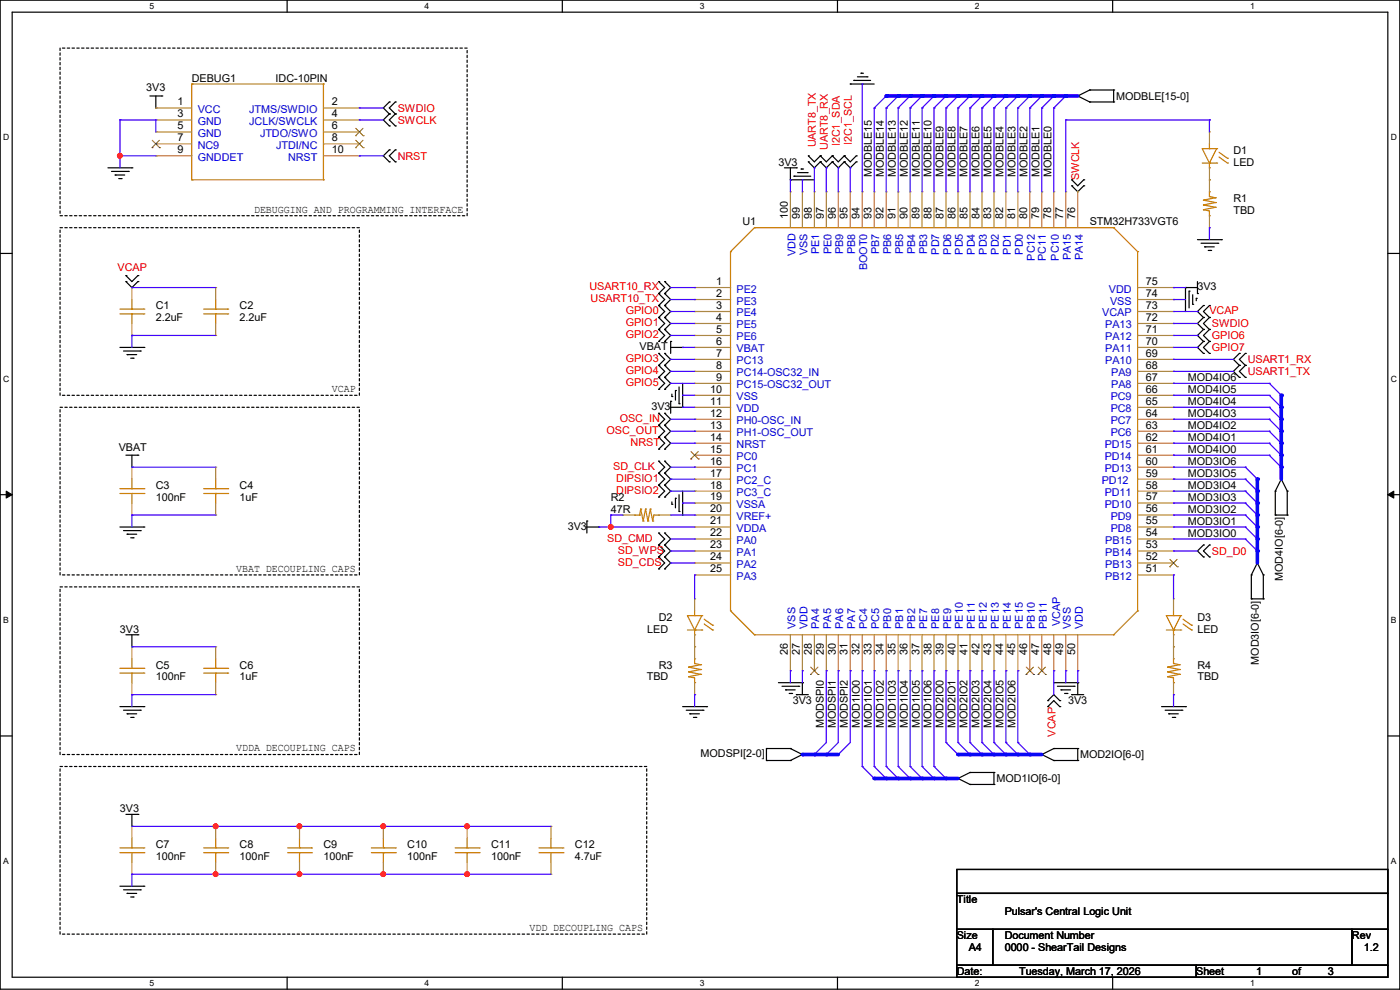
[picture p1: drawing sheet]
<svg xmlns="http://www.w3.org/2000/svg" width="297mm" height="210mm" viewBox="0 0 297 210" stroke-linecap="round" stroke-linejoin="round" font-family="sans-serif">
<defs><g id="words">
<g font-size="2.3">
<text x="40.7" y="17.4">DEBUG1</text>
<text x="58.5" y="17.4">IDC-10PIN</text>
<text x="31" y="19.4">3V3</text>
<text x="37.6" y="22.4">1</text>
<text x="70.4" y="22.4">2</text>
<text x="236.8" y="21.2">MODBLE[15-0]</text>
<text x="37.6" y="24.9">3</text>
<text x="37.6" y="27.4">5</text>
<text x="37.6" y="30">7</text>
<text x="70.4" y="24.9">4</text>
<text x="70.4" y="27.4">6</text>
<text x="70.4" y="30">8</text>
<text x="37.6" y="32.5">9</text>
<text x="70.4" y="32.5">10</text>
<text x="165.1" y="35.1">3V3</text>
<text x="261.7" y="32.6">D1</text>
<text x="261.7" y="35.1">LED</text>
<text x="185" y="37.6" transform="rotate(-90 185 37.6)">MODBLE15</text>
<text x="187.5" y="37.6" transform="rotate(-90 187.5 37.6)">MODBLE14</text>
<text x="190" y="37.6" transform="rotate(-90 190 37.6)">MODBLE13</text>
<text x="192.6" y="37.6" transform="rotate(-90 192.6 37.6)">MODBLE12</text>
<text x="195.1" y="37.6" transform="rotate(-90 195.1 37.6)">MODBLE11</text>
<text x="197.7" y="37.6" transform="rotate(-90 197.7 37.6)">MODBLE10</text>
<text x="200.2" y="37.6" transform="rotate(-90 200.2 37.6)">MODBLE9</text>
<text x="202.7" y="37.6" transform="rotate(-90 202.7 37.6)">MODBLE8</text>
<text x="205.3" y="37.6" transform="rotate(-90 205.3 37.6)">MODBLE7</text>
<text x="207.8" y="37.6" transform="rotate(-90 207.8 37.6)">MODBLE6</text>
<text x="210.4" y="37.6" transform="rotate(-90 210.4 37.6)">MODBLE5</text>
<text x="212.9" y="37.6" transform="rotate(-90 212.9 37.6)">MODBLE4</text>
<text x="215.4" y="37.6" transform="rotate(-90 215.4 37.6)">MODBLE3</text>
<text x="218" y="37.6" transform="rotate(-90 218 37.6)">MODBLE2</text>
<text x="220.5" y="37.6" transform="rotate(-90 220.5 37.6)">MODBLE1</text>
<text x="223.1" y="37.6" transform="rotate(-90 223.1 37.6)">MODBLE0</text>
<text x="53.9" y="45.1">DEBUGGING AND PROGRAMMING INTERFACE</text>
<text x="157.5" y="47.8">U1</text>
<text x="167.1" y="46.5" transform="rotate(-90 167.1 46.5)">100</text>
<text x="169.7" y="46.5" transform="rotate(-90 169.7 46.5)">99</text>
<text x="172.2" y="46.5" transform="rotate(-90 172.2 46.5)">98</text>
<text x="174.8" y="46.5" transform="rotate(-90 174.8 46.5)">97</text>
<text x="177.3" y="46.5" transform="rotate(-90 177.3 46.5)">96</text>
<text x="179.8" y="46.5" transform="rotate(-90 179.8 46.5)">95</text>
<text x="182.4" y="46.5" transform="rotate(-90 182.4 46.5)">94</text>
<text x="184.9" y="46.5" transform="rotate(-90 184.9 46.5)">93</text>
<text x="187.5" y="46.5" transform="rotate(-90 187.5 46.5)">92</text>
<text x="190" y="46.5" transform="rotate(-90 190 46.5)">91</text>
<text x="192.5" y="46.5" transform="rotate(-90 192.5 46.5)">90</text>
<text x="195.1" y="46.5" transform="rotate(-90 195.1 46.5)">89</text>
<text x="197.6" y="46.5" transform="rotate(-90 197.6 46.5)">88</text>
<text x="200.2" y="46.5" transform="rotate(-90 200.2 46.5)">87</text>
<text x="202.7" y="46.5" transform="rotate(-90 202.7 46.5)">86</text>
<text x="205.2" y="46.5" transform="rotate(-90 205.2 46.5)">85</text>
<text x="207.8" y="46.5" transform="rotate(-90 207.8 46.5)">84</text>
<text x="210.3" y="46.5" transform="rotate(-90 210.3 46.5)">83</text>
<text x="212.9" y="46.5" transform="rotate(-90 212.9 46.5)">82</text>
<text x="215.4" y="46.5" transform="rotate(-90 215.4 46.5)">81</text>
<text x="217.9" y="46.5" transform="rotate(-90 217.9 46.5)">80</text>
<text x="220.5" y="46.5" transform="rotate(-90 220.5 46.5)">79</text>
<text x="223" y="46.5" transform="rotate(-90 223 46.5)">78</text>
<text x="225.5" y="46.5" transform="rotate(-90 225.5 46.5)">77</text>
<text x="228.1" y="46.5" transform="rotate(-90 228.1 46.5)">76</text>
<text x="231.2" y="47.8">STM32H733VGT6</text>
<text x="261.7" y="42.8">R1</text>
<text x="261.7" y="45.3">TBD</text>
<text x="33.1" y="65.6">C1</text>
<text x="50.8" y="65.6">C2</text>
<text x="151.9" y="60.5">1</text>
<text x="151.9" y="63">2</text>
<text x="151.9" y="65.5">3</text>
<text x="243.1" y="60.5">75</text>
<text x="243.1" y="63">74</text>
<text x="243.1" y="65.5">73</text>
<text x="254" y="61.6">3V3</text>
<text x="33.1" y="68.2">2.2uF</text>
<text x="50.8" y="68.2">2.2uF</text>
<text x="151.9" y="68.1">4</text>
<text x="151.9" y="70.6">5</text>
<text x="243.1" y="68.1">72</text>
<text x="243.1" y="70.6">71</text>
<text x="135.7" y="74.3">VBAT</text>
<text x="151.9" y="73.2">6</text>
<text x="151.9" y="75.7">7</text>
<text x="243.1" y="73.2">70</text>
<text x="243.1" y="75.7">69</text>
<text x="70.4" y="83.2">VCAP</text>
<text x="150.7" y="83.3">10</text>
<text x="151.9" y="78.2">8</text>
<text x="151.9" y="80.8">9</text>
<text x="243.1" y="78.2">68</text>
<text x="243.1" y="80.8">67</text>
<text x="243.1" y="83.3">66</text>
<text x="252" y="80.8">MOD4IO6</text>
<text x="252" y="83.4">MOD4IO5</text>
<text x="138.2" y="87">3V3</text>
<text x="150.7" y="85.9">11</text>
<text x="150.7" y="88.4">12</text>
<text x="243.1" y="85.9">65</text>
<text x="243.1" y="88.4">64</text>
<text x="252" y="85.9">MOD4IO4</text>
<text x="252" y="88.4">MOD4IO3</text>
<text x="25.2" y="95.6">VBAT</text>
<text x="150.7" y="90.9">13</text>
<text x="150.7" y="93.5">14</text>
<text x="243.1" y="90.9">63</text>
<text x="243.1" y="93.5">62</text>
<text x="252" y="91">MOD4IO2</text>
<text x="252" y="93.5">MOD4IO1</text>
<text x="150.7" y="96">15</text>
<text x="150.7" y="98.6">16</text>
<text x="150.7" y="101.1">17</text>
<text x="243.1" y="96">61</text>
<text x="243.1" y="98.6">60</text>
<text x="243.1" y="101.1">59</text>
<text x="252" y="96.1">MOD4IO0</text>
<text x="252" y="98.6">MOD3IO6</text>
<text x="252" y="101.1">MOD3IO5</text>
<text x="33.1" y="103.7">C3</text>
<text x="33.1" y="106.3">100nF</text>
<text x="50.8" y="103.7">C4</text>
<text x="50.8" y="106.3">1uF</text>
<text x="129.6" y="106.3">R2</text>
<text x="150.7" y="103.6">18</text>
<text x="150.7" y="106.2">19</text>
<text x="243.1" y="103.6">58</text>
<text x="243.1" y="106.2">57</text>
<text x="252" y="103.7">MOD3IO4</text>
<text x="252" y="106.2">MOD3IO3</text>
<text x="120.4" y="112.4">3V3</text>
<text x="129.6" y="108.8">47R</text>
<text x="150.7" y="108.7">20</text>
<text x="150.7" y="111.3">21</text>
<text x="150.7" y="113.8">22</text>
<text x="243.1" y="108.7">56</text>
<text x="243.1" y="111.3">55</text>
<text x="243.1" y="113.8">54</text>
<text x="252" y="108.8">MOD3IO2</text>
<text x="252" y="111.3">MOD3IO1</text>
<text x="252" y="113.8">MOD3IO0</text>
<text x="150.7" y="116.3">23</text>
<text x="150.7" y="118.9">24</text>
<text x="243.1" y="116.3">53</text>
<text x="243.1" y="118.9">52</text>
<text x="50.1" y="121.3">VBAT DECOUPLING CAPS</text>
<text x="150.7" y="121.4">25</text>
<text x="243.1" y="121.4">51</text>
<text x="272.2" y="123.2" transform="rotate(-90 272.2 123.2)">MOD4IO[6-0]</text>
<text x="139.7" y="131.7">D2</text>
<text x="254" y="131.7">D3</text>
<text x="25.4" y="134.2">3V3</text>
<text x="137.3" y="134.2">LED</text>
<text x="254" y="134.2">LED</text>
<text x="33.1" y="141.8">C5</text>
<text x="50.8" y="141.8">C6</text>
<text x="139.7" y="141.8">R3</text>
<text x="167.1" y="139" transform="rotate(-90 167.1 139)">26</text>
<text x="169.7" y="139" transform="rotate(-90 169.7 139)">27</text>
<text x="172.2" y="139" transform="rotate(-90 172.2 139)">28</text>
<text x="174.8" y="139" transform="rotate(-90 174.8 139)">29</text>
<text x="177.3" y="139" transform="rotate(-90 177.3 139)">30</text>
<text x="179.8" y="139" transform="rotate(-90 179.8 139)">31</text>
<text x="182.4" y="139" transform="rotate(-90 182.4 139)">32</text>
<text x="184.9" y="139" transform="rotate(-90 184.9 139)">33</text>
<text x="187.5" y="139" transform="rotate(-90 187.5 139)">34</text>
<text x="190" y="139" transform="rotate(-90 190 139)">35</text>
<text x="192.5" y="139" transform="rotate(-90 192.5 139)">36</text>
<text x="195.1" y="139" transform="rotate(-90 195.1 139)">37</text>
<text x="197.6" y="139" transform="rotate(-90 197.6 139)">38</text>
<text x="200.2" y="139" transform="rotate(-90 200.2 139)">39</text>
<text x="202.7" y="139" transform="rotate(-90 202.7 139)">40</text>
<text x="205.2" y="139" transform="rotate(-90 205.2 139)">41</text>
<text x="207.8" y="139" transform="rotate(-90 207.8 139)">42</text>
<text x="210.3" y="139" transform="rotate(-90 210.3 139)">43</text>
<text x="212.9" y="139" transform="rotate(-90 212.9 139)">44</text>
<text x="215.4" y="139" transform="rotate(-90 215.4 139)">45</text>
<text x="217.9" y="139" transform="rotate(-90 217.9 139)">46</text>
<text x="220.5" y="139" transform="rotate(-90 220.5 139)">47</text>
<text x="223" y="139" transform="rotate(-90 223 139)">48</text>
<text x="225.5" y="139" transform="rotate(-90 225.5 139)">49</text>
<text x="228.1" y="139" transform="rotate(-90 228.1 139)">50</text>
<text x="254" y="141.8">R4</text>
<text x="267.1" y="141" transform="rotate(-90 267.1 141)">MOD3IO[6-0]</text>
<text x="33.1" y="144.4">100nF</text>
<text x="50.8" y="144.4">1uF</text>
<text x="137.2" y="144.4">TBD</text>
<text x="168.2" y="149.4">3V3</text>
<text x="226.6" y="149.4">3V3</text>
<text x="254" y="144.4">TBD</text>
<text x="174.8" y="154.5" transform="rotate(-90 174.8 154.5)">MODSPI0</text>
<text x="177.3" y="154.5" transform="rotate(-90 177.3 154.5)">MODSPI1</text>
<text x="179.9" y="154.5" transform="rotate(-90 179.9 154.5)">MODSPI2</text>
<text x="182.4" y="154.5" transform="rotate(-90 182.4 154.5)">MOD1IO0</text>
<text x="185" y="154.5" transform="rotate(-90 185 154.5)">MOD1IO1</text>
<text x="187.5" y="154.5" transform="rotate(-90 187.5 154.5)">MOD1IO2</text>
<text x="190" y="154.5" transform="rotate(-90 190 154.5)">MOD1IO3</text>
<text x="192.6" y="154.5" transform="rotate(-90 192.6 154.5)">MOD1IO4</text>
<text x="195.1" y="154.5" transform="rotate(-90 195.1 154.5)">MOD1IO5</text>
<text x="197.7" y="154.5" transform="rotate(-90 197.7 154.5)">MOD1IO6</text>
<text x="200.2" y="154.5" transform="rotate(-90 200.2 154.5)">MOD2IO0</text>
<text x="202.7" y="154.5" transform="rotate(-90 202.7 154.5)">MOD2IO1</text>
<text x="205.3" y="154.5" transform="rotate(-90 205.3 154.5)">MOD2IO2</text>
<text x="207.8" y="154.5" transform="rotate(-90 207.8 154.5)">MOD2IO3</text>
<text x="210.4" y="154.5" transform="rotate(-90 210.4 154.5)">MOD2IO4</text>
<text x="212.9" y="154.5" transform="rotate(-90 212.9 154.5)">MOD2IO5</text>
<text x="215.4" y="154.5" transform="rotate(-90 215.4 154.5)">MOD2IO6</text>
<text x="50.1" y="159.4">VDDA DECOUPLING CAPS</text>
<text x="148.6" y="160.6">MODSPI[2-0]</text>
<text x="229.2" y="160.9">MOD2IO[6-0]</text>
<text x="211.4" y="165.9">MOD1IO[6-0]</text>
<text x="25.4" y="172.3">3V3</text>
<text x="33.1" y="179.9">C7</text>
<text x="50.8" y="179.9">C8</text>
<text x="68.6" y="179.9">C9</text>
<text x="86.4" y="179.9">C10</text>
<text x="104.2" y="179.9">C11</text>
<text x="122" y="179.9">C12</text>
<text x="33.1" y="182.5">100nF</text>
<text x="50.8" y="182.5">100nF</text>
<text x="68.6" y="182.5">100nF</text>
<text x="86.4" y="182.5">100nF</text>
<text x="104.2" y="182.5">100nF</text>
<text x="122" y="182.5">4.7uF</text>
<text x="203" y="191.6">Title</text>
<text x="112.3" y="197.5">VDD DECOUPLING CAPS</text>
<text x="213.2" y="194.1">Pulsar's Central Logic Unit</text>
<text x="203" y="199.2">Size</text>
<text x="205.5" y="201.8">A4</text>
<text x="213.1" y="199.2">Document Number</text>
<text x="213.2" y="201.8">0000 - ShearTail Designs</text>
<text x="286.8" y="199.2">Rev</text>
<text x="289.4" y="201.8">1.2</text>
<text x="203" y="206.8">Date:</text>
<text x="216.2" y="206.8">Tuesday, March 17, 2026</text>
<text x="253.8" y="206.8">Sheet</text>
<text x="266.5" y="206.8">1</text>
<text x="274.1" y="206.8">of</text>
<text x="281.7" y="206.8">3</text>
</g>
<g font-size="2.3" fill="#00c">
<text x="42" y="24">VCC</text>
<text x="52.9" y="24">JTMS/SWDIO</text>
<text x="42" y="26.5">GND</text>
<text x="42" y="29">GND</text>
<text x="52.9" y="26.5">JCLK/SWCLK</text>
<text x="55.2" y="29">JTDO/SWO</text>
<text x="42" y="31.6">NC9</text>
<text x="42" y="34.1">GNDDET</text>
<text x="58.6" y="31.6">JTDI/NC</text>
<text x="61.1" y="34.1">NRST</text>
<text x="173.8" y="53.9" transform="rotate(-90 173.8 53.9)">PE1</text>
<text x="176.4" y="53.9" transform="rotate(-90 176.4 53.9)">PE0</text>
<text x="178.9" y="53.9" transform="rotate(-90 178.9 53.9)">PB9</text>
<text x="181.4" y="53.9" transform="rotate(-90 181.4 53.9)">PB8</text>
<text x="186.5" y="53.9" transform="rotate(-90 186.5 53.9)">PB7</text>
<text x="189.1" y="53.9" transform="rotate(-90 189.1 53.9)">PB6</text>
<text x="191.6" y="53.9" transform="rotate(-90 191.6 53.9)">PB5</text>
<text x="194.1" y="53.9" transform="rotate(-90 194.1 53.9)">PB4</text>
<text x="196.7" y="53.9" transform="rotate(-90 196.7 53.9)">PB3</text>
<text x="168.7" y="54.4" transform="rotate(-90 168.7 54.4)">VDD</text>
<text x="171.3" y="54.1" transform="rotate(-90 171.3 54.1)">VSS</text>
<text x="184" y="57.3" transform="rotate(-90 184 57.3)">BOOT0</text>
<text x="199.2" y="54" transform="rotate(-90 199.2 54)">PD7</text>
<text x="201.8" y="54" transform="rotate(-90 201.8 54)">PD6</text>
<text x="204.3" y="54" transform="rotate(-90 204.3 54)">PD5</text>
<text x="206.8" y="54" transform="rotate(-90 206.8 54)">PD4</text>
<text x="209.4" y="54" transform="rotate(-90 209.4 54)">PD3</text>
<text x="211.9" y="54" transform="rotate(-90 211.9 54)">PD2</text>
<text x="214.5" y="54" transform="rotate(-90 214.5 54)">PD1</text>
<text x="217" y="54" transform="rotate(-90 217 54)">PD0</text>
<text x="219.5" y="55.3" transform="rotate(-90 219.5 55.3)">PC12</text>
<text x="221.9" y="55.4" transform="rotate(-90 221.9 55.4)">PC11</text>
<text x="224.6" y="55.3" transform="rotate(-90 224.6 55.3)">PC10</text>
<text x="227.2" y="55.2" transform="rotate(-90 227.2 55.2)">PA15</text>
<text x="229.7" y="55.2" transform="rotate(-90 229.7 55.2)">PA14</text>
<text x="156.3" y="62.1">PE2</text>
<text x="156.3" y="64.6">PE3</text>
<text x="235.2" y="62.1">VDD</text>
<text x="235.5" y="64.6">VSS</text>
<text x="156.3" y="67.1">PE4</text>
<text x="156.3" y="69.7">PE5</text>
<text x="233.9" y="67.1">VCAP</text>
<text x="234.5" y="69.7">PA13</text>
<text x="156.3" y="72.2">PE6</text>
<text x="156.3" y="74.8">VBAT</text>
<text x="156.3" y="77.3">PC13</text>
<text x="234.5" y="72.2">PA12</text>
<text x="234.5" y="74.8">PA11</text>
<text x="234.5" y="77.3">PA10</text>
<text x="156.3" y="79.8">PC14-OSC32_IN</text>
<text x="156.3" y="82.4">PC15-OSC32_OUT</text>
<text x="235.8" y="79.8">PA9</text>
<text x="235.8" y="82.4">PA8</text>
<text x="156.3" y="84.9">VSS</text>
<text x="156.3" y="87.5">VDD</text>
<text x="235.6" y="84.9">PC9</text>
<text x="235.6" y="87.5">PC8</text>
<text x="156.3" y="90">PH0-OSC_IN</text>
<text x="156.3" y="92.5">PH1-OSC_OUT</text>
<text x="156.3" y="95.1">NRST</text>
<text x="234.4" y="95.1">PD15</text>
<text x="235.6" y="90">PC7</text>
<text x="235.6" y="92.5">PC6</text>
<text x="156.3" y="97.6">PC0</text>
<text x="156.3" y="100.2">PC1</text>
<text x="234.4" y="97.6">PD14</text>
<text x="234.4" y="100.2">PD13</text>
<text x="156.3" y="102.7">PC2_C</text>
<text x="156.3" y="105.2">PC3_C</text>
<text x="156.3" y="107.8">VSSA</text>
<text x="233.7" y="102.7">PD12</text>
<text x="234.4" y="105.2">PD11</text>
<text x="234.4" y="107.8">PD10</text>
<text x="156.3" y="110.3">VREF+</text>
<text x="156.3" y="112.9">VDDA</text>
<text x="235.6" y="110.3">PD9</text>
<text x="235.6" y="112.9">PD8</text>
<text x="156.3" y="115.4">PA0</text>
<text x="156.3" y="117.9">PA1</text>
<text x="234.5" y="115.4">PB15</text>
<text x="234.5" y="117.9">PB14</text>
<text x="156.3" y="120.5">PA2</text>
<text x="156.3" y="123">PA3</text>
<text x="234.5" y="120.5">PB13</text>
<text x="234.5" y="123">PB12</text>
<text x="168.7" y="133.4" transform="rotate(-90 168.7 133.4)">VSS</text>
<text x="171.3" y="133.4" transform="rotate(-90 171.3 133.4)">VDD</text>
<text x="173.8" y="133.4" transform="rotate(-90 173.8 133.4)">PA4</text>
<text x="176.4" y="133.4" transform="rotate(-90 176.4 133.4)">PA5</text>
<text x="178.9" y="133.4" transform="rotate(-90 178.9 133.4)">PA6</text>
<text x="181.4" y="133.4" transform="rotate(-90 181.4 133.4)">PA7</text>
<text x="184" y="133.4" transform="rotate(-90 184 133.4)">PC4</text>
<text x="186.5" y="133.4" transform="rotate(-90 186.5 133.4)">PC5</text>
<text x="189.1" y="133.4" transform="rotate(-90 189.1 133.4)">PB0</text>
<text x="191.6" y="133.4" transform="rotate(-90 191.6 133.4)">PB1</text>
<text x="194.1" y="133.4" transform="rotate(-90 194.1 133.4)">PB2</text>
<text x="196.7" y="133.4" transform="rotate(-90 196.7 133.4)">PE7</text>
<text x="199.2" y="133.4" transform="rotate(-90 199.2 133.4)">PE8</text>
<text x="201.8" y="133.4" transform="rotate(-90 201.8 133.4)">PE9</text>
<text x="204.3" y="133.4" transform="rotate(-90 204.3 133.4)">PE10</text>
<text x="206.8" y="133.4" transform="rotate(-90 206.8 133.4)">PE11</text>
<text x="209.4" y="133.4" transform="rotate(-90 209.4 133.4)">PE12</text>
<text x="211.9" y="133.4" transform="rotate(-90 211.9 133.4)">PE13</text>
<text x="214.5" y="133.4" transform="rotate(-90 214.5 133.4)">PE14</text>
<text x="217" y="133.4" transform="rotate(-90 217 133.4)">PE15</text>
<text x="219.5" y="133.4" transform="rotate(-90 219.5 133.4)">PB10</text>
<text x="222.1" y="133.4" transform="rotate(-90 222.1 133.4)">PB11</text>
<text x="224.9" y="132.9" transform="rotate(-90 224.9 132.9)">VCAP</text>
<text x="227.2" y="133.4" transform="rotate(-90 227.2 133.4)">VSS</text>
<text x="229.7" y="133.4" transform="rotate(-90 229.7 133.4)">VDD</text>
</g>
<g font-size="2.3" fill="#f00">
<text x="84.4" y="23.7">SWDIO</text>
<text x="84.4" y="26.2">SWCLK</text>
<text x="84.4" y="33.9">NRST</text>
<text x="173.1" y="31.3" transform="rotate(-90 173.1 31.3)">UART8_TX</text>
<text x="175.6" y="31.8" transform="rotate(-90 175.6 31.8)">UART8_RX</text>
<text x="178.2" y="31" transform="rotate(-90 178.2 31)">I2C1_SDA</text>
<text x="180.7" y="30.8" transform="rotate(-90 180.7 30.8)">I2C1_SCL</text>
<text x="229" y="38.1" transform="rotate(-90 229 38.1)">SWCLK</text>
<text x="24.9" y="57.5">VCAP</text>
<text x="125.1" y="61.6">USART10_RX</text>
<text x="125.3" y="64.1">USART10_TX</text>
<text x="132.8" y="66.6">GPIO0</text>
<text x="132.8" y="69.2">GPIO1</text>
<text x="132.8" y="71.7">GPIO2</text>
<text x="256.6" y="66.6">VCAP</text>
<text x="257.1" y="69.4">SWDIO</text>
<text x="257.1" y="72">GPIO6</text>
<text x="132.8" y="76.8">GPIO3</text>
<text x="257.1" y="74.5">GPIO7</text>
<text x="264.7" y="77">USART1_RX</text>
<text x="132.8" y="79.3">GPIO4</text>
<text x="132.8" y="81.9">GPIO5</text>
<text x="264.7" y="79.6">USART1_TX</text>
<text x="131.5" y="89.5">OSC_IN</text>
<text x="128.7" y="92">OSC_OUT</text>
<text x="133.8" y="94.6">NRST</text>
<text x="130.1" y="99.7">SD_CLK</text>
<text x="130.7" y="102.2">DIPSIO1</text>
<text x="130.7" y="104.7">DIPSIO2</text>
<text x="128.8" y="114.9">SD_CMD</text>
<text x="131.1" y="117.4">SD_WPS</text>
<text x="131.1" y="120">SD_CDS</text>
<text x="257.1" y="117.7">SD_D0</text>
<text x="223.9" y="156.3" transform="rotate(-90 223.9 156.3)">VCAP</text>
</g>
<g font-size="1.8">
<text x="31.7" y="1.9">5</text>
<text x="90.1" y="1.9">4</text>
<text x="148.5" y="1.9">3</text>
<text x="206.8" y="1.9">2</text>
<text x="265.2" y="1.9">1</text>
<text x=".7" y="29.8">D</text>
<text x="295.1" y="29.8">D</text>
<text x=".7" y="80.9">C</text>
<text x="295.1" y="80.9">C</text>
<text x=".7" y="132.1">B</text>
<text x="295.1" y="132.1">B</text>
<text x=".7" y="183.3">A</text>
<text x="295.1" y="183.3">A</text>
<text x="31.7" y="209.2">5</text>
<text x="90.1" y="209.2">4</text>
<text x="148.5" y="209.2">3</text>
<text x="206.8" y="209.2">2</text>
<text x="265.2" y="209.2">1</text>
</g>
</g></defs>
<path d="M0 0h297v209.8h-297zM2.6 2.6h291.8v204.7h-291.8z" fill="none" stroke="#000" stroke-width=".25"/>
<g fill="#fff">
<path d="M31.7 .3h1v2h-1z"/>
<path d="M31.7 207.6h1v1.9h-1z"/>
</g>
<path d="M60.9 0v2.6M60.9 207.3v2.5" fill="none" stroke="#000" stroke-width=".25"/>
<g fill="#fff">
<path d="M90.1 .3h1v2h-1z"/>
<path d="M90.1 207.6h1v1.9h-1z"/>
</g>
<path d="M119.3 0v2.6M119.3 207.3v2.5" fill="none" stroke="#000" stroke-width=".25"/>
<g fill="#fff">
<path d="M148.5 .3h.9v2h-.9z"/>
<path d="M148.5 207.6h.9v1.9h-.9z"/>
</g>
<path d="M177.7 0v2.6M177.7 207.3v2.5" fill="none" stroke="#000" stroke-width=".25"/>
<g fill="#fff">
<path d="M206.8 .3h1v2h-1z"/>
<path d="M206.8 207.6h1v1.9h-1z"/>
</g>
<path d="M236.1 0v2.6M236.1 207.3v2.5" fill="none" stroke="#000" stroke-width=".25"/>
<g fill="#fff">
<path d="M265.2 .3h1v2h-1z"/>
<path d="M265.2 207.6h1v1.9h-1z"/>
<path d="M.7 28.2h1.2v1.9h-1.2z"/>
<path d="M295.1 28.2h1.2v1.9h-1.2z"/>
<path d="M.7 79.3h1.2v2h-1.2z"/>
<path d="M295.1 79.3h1.2v2h-1.2z"/>
</g>
<path d="M0 53.8h2.6M294.4 53.8h2.6" fill="none" stroke="#000" stroke-width=".25"/>
<g fill="#fff">
<path d="M.7 130.5h1.2v2h-1.2z"/>
<path d="M295.1 130.5h1.1v2h-1.1z"/>
</g>
<path d="M0 104.9h2.6M294.4 104.9h2.6" fill="none" stroke="#000" stroke-width=".25"/>
<path d="M1.3 104.2l1.3 .7-1.3 .8zM294.4 104.9l1.3-.7v1.5z" fill="#000" stroke="#000" stroke-width=".21"/>
<g fill="#fff">
<path d="M.7 181.7h1.2v2h-1.2z"/>
<path d="M295.1 181.7h1.1v2h-1.1z"/>
</g>
<g fill="none" stroke="#000" stroke-width=".25">
<path d="M180.4 17.8h.1M180.4 17.8h5.1M181.1 17.1h.1M181.1 17.1h3.6M181.9 16.3h2M182.7 15.5h.1M182.7 15.5h.5M183.9 16.3h.1M231.2 19.1h.1M231.2 19.1l-2.6 1.3M231.2 19.1h5.1M236.3 19.1h.1"/>
<path d="M236.3 19.1v2.5M22.9 35.6h5.1M23.7 36.4h3.5M24.4 37.1h.1M24.4 37.1h2.1M25.2 37.9h.5M25.7 37.9h.1M27.2 36.4h.1M28 35.6h.1M31.8 20.4h2.5M33.1 22.9h.1M33.1 20.4v2.5"/>
<path d="M34.3 20.4h.1M82.6 21.6h.1M82.6 24.2h.1M82.6 26.7h.1M82.6 31.8h.1M82.6 34.3h.1M82.6 21.6l-1.3 1.3 1.3 1.3M82.6 24.2l-1.3 1.2 1.3 1.3M82.6 31.8l-1.3 1.3 1.3 1.2M83.9 24.2h.1M83.9 21.6h.1M83.9 26.7h.1"/>
<path d="M83.9 34.3h.1M83.9 31.8h.1M83.9 21.6l-1.3 1.3 1.3 1.3M83.9 24.2l-1.3 1.2 1.3 1.3M83.9 31.8l-1.3 1.3 1.3 1.2M166.4 35.6h2.6M167.7 38.1h.1M167.7 38.1h5.1M167.7 35.6v2.5M168.4 37.4h.1M168.4 37.4h3.6M169 35.6h.1"/>
<path d="M169.2 36.6h2M170 35.9h.1M170 35.9h.5M171.2 36.6h.1M171.5 34.3h.1M171.5 33.1h.1M171.5 34.3l1.3 1.3 1.2-1.3M171.5 33.1l1.3 1.2 1.2-1.2M174 34.3h.1M174 33.1h.1M174 34.3l1.3 1.3 1.3-1.3M174 33.1l1.3 1.2 1.3-1.2"/>
<path d="M176.6 34.3h.1M176.6 33.1h.1M176.6 34.3l1.2 1.3 1.3-1.3M176.6 33.1l1.2 1.2 1.3-1.2M179.1 34.3h.1M179.1 33.1h.1M179.1 34.3l1.3 1.3 1.3-1.3M179.1 33.1l1.3 1.2 1.3-1.2M181.7 34.3h.1M181.7 33.1h.1M227.4 39.4h.1M227.4 38.1h.1"/>
<path d="M227.4 39.4l1.2 1.3 1.3-1.3M227.4 38.1l1.2 1.3 1.3-1.3M228.6 20.4h.1M228.6 20.4l2.6 1.2M229.9 39.4h.1M229.9 38.1h.1M231.2 21.6h.1M231.2 21.6h5.1M236.3 21.6h.1M26.7 59.7h.1M26.7 58.5h.1M26.7 59.7l1.3 1.3 1.3-1.3"/>
<path d="M26.7 58.5l1.3 1.2 1.3-1.2M29.3 59.7h.1M29.3 58.5h.1M139.7 59.7h.1M139.7 59.7l1.3 1.3-1.3 1.3M141 59.7h.1M141 59.7l1.3 1.3-1.3 1.3M254 59.7v2.6M254 50.8h5.1M254.8 51.6h3.6M255.6 52.4h.1M255.6 52.4h2"/>
<path d="M256.3 53.1h.5M256.8 53.1h.1M258.4 51.6h.1M259.1 50.8h.1M25.4 73.7h5.1M26.2 74.5h3.6M27 75.2h.1M27 75.2h2M27.7 76h.5M28.2 76h.1M29.8 74.5h.1M30.5 73.7h.1"/>
<path d="M139.7 62.3h.1M139.7 64.8h.1M139.7 67.4h.1M139.7 69.9h.1M139.7 72.4h.1M139.7 75h.1M139.7 77.5h.1M139.7 62.3l1.3 1.2-1.3 1.3M139.7 64.8l1.3 1.3-1.3 1.3M139.7 67.4l1.3 1.2-1.3 1.3M139.7 69.9l1.3 1.3-1.3 1.2M139.7 75l1.3 1.2-1.3 1.3"/>
<path d="M139.7 77.5l1.3 1.3-1.3 1.3M141 64.8h.1M141 62.3h.1M141 67.4h.1M141 69.9h.1M141 72.4h.1M141 77.5h.1M141 75h.1M141 62.3l1.3 1.2-1.3 1.3M141 64.8l1.3 1.3-1.3 1.3M141 67.4l1.3 1.2-1.3 1.3M141 69.9l1.3 1.3-1.3 1.2"/>
<path d="M141 75l1.3 1.2-1.3 1.3M141 77.5l1.3 1.3-1.3 1.3M142.3 72.4h.1M142.3 73.7h2.5M142.3 72.4v2.6M144.8 73.7h.1M251.5 61h.1M251.5 61v5.1M251.5 61h2.5M252.3 61.8h.1M252.3 61.8v3.5M253 64.6h.1"/>
<path d="M253 62.5v2.1M253.8 63.3h.1M253.8 63.3v.5M254 62.3h.1M255.3 64.8h.1M255.3 67.4h.1M255.3 69.9h.1M255.3 72.4h.1M255.3 75h.1M255.3 64.8l-1.3 1.3 1.3 1.3M255.3 67.4l-1.3 1.2 1.3 1.3M255.3 69.9l-1.3 1.3 1.3 1.2"/>
<path d="M255.3 72.4l-1.3 1.3 1.3 1.3M256.6 67.4h.1M256.6 64.8h.1M256.6 69.9h.1M256.6 72.4h.1M256.6 75h.1M256.6 64.8l-1.3 1.3 1.3 1.3M256.6 67.4l-1.3 1.2 1.3 1.3M256.6 69.9l-1.3 1.3 1.3 1.2M256.6 72.4l-1.3 1.3 1.3 1.3M262.9 75h.1M262.9 77.5h.1"/>
<path d="M262.9 75l-1.2 1.2 1.2 1.3M262.9 77.5l-1.2 1.3 1.2 1.3M264.2 77.5h.1M264.2 75h.1M264.2 75l-1.3 1.2 1.3 1.3M264.2 77.5l-1.3 1.3 1.3 1.3M26.7 96.6h2.6M28 99.1h.1M28 96.6v2.5M29.3 96.6h.1M139.7 87.7h.1M139.7 90.2h.1"/>
<path d="M139.7 92.8h.1M139.7 95.3h.1M139.7 97.8h.1M139.7 80.1h.1M139.7 82.6h.1M139.7 87.7l1.3 1.2-1.3 1.3M139.7 90.2l1.3 1.3-1.3 1.3M139.7 92.8l1.3 1.2-1.3 1.3M139.7 97.8l1.3 1.3-1.3 1.3M139.7 80.1l1.3 1.2-1.3 1.3M141 90.2h.1M141 87.7h.1"/>
<path d="M141 92.8h.1M141 95.3h.1M141 97.8h.1M141 80.1h.1M141 82.6h.1M141 87.7l1.3 1.2-1.3 1.3M141 90.2l1.3 1.3-1.3 1.3M141 92.8l1.3 1.2-1.3 1.3M141 97.8l1.3 1.3-1.3 1.3M141 80.1l1.3 1.2-1.3 1.3M142.3 85.1h.1M142.3 86.4h2.5"/>
<path d="M142.3 85.1v2.6M142.5 84.1h.1M142.5 83.6v.5M143.3 82.8h.1M143.3 82.8v2.1M144.1 85.6h.1M144.1 82.1v3.5M144.8 86.4h.1M144.8 81.3v5.1M262.9 80.1h.1M264.2 80.1h.1M25.4 111.8h5.1"/>
<path d="M26.2 112.6h3.6M27 113.3h.1M27 113.3h2M27.7 114.1h.5M28.2 114.1h.1M29.8 112.6h.1M30.5 111.8h.1M124.5 110.5h.1M124.5 111.8h2.5M124.5 110.5v2.6M127 111.8h.1M139.7 113.1h.1"/>
<path d="M139.7 115.6h.1M139.7 100.4h.1M139.7 118.2h.1M139.7 102.9h.1M139.7 105.5h.1M139.7 113.1l1.3 1.2-1.3 1.3M139.7 115.6l1.3 1.3-1.3 1.3M139.7 118.2l1.3 1.2-1.3 1.3M139.7 100.4l1.3 1.2-1.3 1.3M139.7 102.9l1.3 1.3-1.3 1.3M141 115.6h.1M141 113.1h.1"/>
<path d="M141 100.4h.1M141 118.2h.1M141 102.9h.1M141 105.5h.1M141 113.1l1.3 1.2-1.3 1.3M141 115.6l1.3 1.3-1.3 1.3M141 118.2l1.3 1.2-1.3 1.3M141 100.4l1.3 1.2-1.3 1.3M141 102.9l1.3 1.3-1.3 1.3M142.5 107h.1M142.5 106.5v.5M143.3 105.7h.1"/>
<path d="M143.3 105.7v2M144.1 108.5h.1M144.1 104.9v3.6M144.8 109.3h.1M144.8 104.2v5.1M255.3 115.6h.1M255.3 118.2h.1M255.3 115.6l-1.3 1.3 1.3 1.3M256.6 118.2h.1M256.6 115.6h.1M256.6 115.6l-1.3 1.3 1.3 1.3M266.7 119.4h.1"/>
<path d="M266.7 119.4l1.3 2.6M266.7 119.4l-1.2 2.6M270.6 109.3h.1M270.6 104.2h.1M270.6 109.3h2.5M270.6 104.2v5.1M271.8 101.6h.1M271.8 101.6l1.3 2.6M271.8 101.6l-1.2 2.6M273.1 104.2h.1M273.1 109.3h.1M273.1 104.2v5.1"/>
<path d="M26.7 134.7h2.6M28 137.2h.1M28 134.7v2.5M29.3 134.7h.1M139.7 120.7h.1M141 120.7h.1M265.5 127h.1M265.5 122h.1M265.5 127h2.5M265.5 122v5M268 122h.1M268 127h.1"/>
<path d="M268 122v5M0 156.1h2.6M25.4 149.9h5.1M26.2 150.7h3.6M27 151.4h.1M27 151.4h2M27.7 152.2h.5M28.2 152.2h.1M29.8 150.7h.1M30.5 149.9h.1M144.8 149.9h5.1M145.6 150.7h3.5"/>
<path d="M146.3 151.4h.1M146.3 151.4h2.1M147.1 152.2h.5M147.6 152.2h.1M149.1 150.7h.1M149.9 149.9h.1M162.6 158.8h.1M162.6 158.8h5.1M162.6 158.8v2.5M165.1 144.8h5.1M165.9 145.6h3.6M166.7 146.3h.1"/>
<path d="M166.7 146.3h2M167.4 147.1h.5M167.7 158.8h.1M167.7 158.8l2.5 1.3M167.9 147.1h.1M169 147.4h.1M169 147.4h2.5M169.5 145.6h.1M170.2 144.8h.1M170.2 144.8v2.6M222.3 148.6h.1M222.3 149.9h.1"/>
<path d="M222.3 148.6l1.3-1.2 1.2 1.2M222.3 149.9l1.3-1.3 1.2 1.3M223.6 158.8h.1M223.6 158.8l-2.6 1.3M223.6 158.8h5M223.6 144.8h5M224.3 145.6h3.6M224.8 148.6h.1M224.8 149.9h.1M225.1 146.3h.1M225.1 146.3h2M225.8 147.1h.6"/>
<path d="M226.4 147.1h.1M227.4 147.4h.1M227.4 147.4h2.5M227.9 145.6h.1M228.6 158.8h.1M228.6 144.8h.1M228.6 144.8v2.6M228.6 158.8v2.5M246.4 149.9h5.1M247.2 150.7h3.5M247.9 151.4h.1M247.9 151.4h2.1"/>
<path d="M248.7 152.2h.5M249.2 152.2h.1M250.7 150.7h.1M251.5 149.9h.1M294.4 156.1h2.6M26.7 172.8h2.6M28 175.3h.1M28 172.8v2.5M29.3 172.8h.1M162.6 161.3h.1M162.6 161.3h5.1M167.7 161.3h.1"/>
<path d="M170.2 160.1h.1M170.2 160.1l-2.5 1.2M203.2 165.1h.1M203.2 165.1l2.6 1.3M205.8 163.9h.1M205.8 166.4h.1M205.8 163.9l-2.6 1.2M205.8 163.9h5.1M205.8 166.4h5.1M210.9 163.9h.1M210.9 166.4h.1M210.9 163.9v2.5"/>
<path d="M221 160.1h.1M221 160.1l2.6 1.2M223.6 161.3h.1M223.6 161.3h5M228.6 161.3h.1M25.4 188h5.1M26.2 188.8h3.6M27 189.5h.1M27 189.5h2M27.7 190.3h.5M28.2 190.3h.1M29.8 188.8h.1"/>
<path d="M30.5 188h.1M203 184.4h91.4v5.1h-91.4zM203 189.5h91.4v7.6h-91.4zM203 197.1h7.6v7.7h-7.6zM210.6 197.1h76.2v7.7h-76.2zM286.8 197.1h7.6v7.7h-7.6zM203 204.8h50.8v2.5h-50.8zM253.8 204.8h40.6v2.5h-40.6z"/>
</g>
<path d="M12.7 10.2h86.4v35.6h-86.4zM12.7 48.3h63.5v35.6h-63.5zM12.7 86.4h63.5v35.6h-63.5zM12.7 124.5h63.5v35.6h-63.5zM12.7 162.6h124.5v35.6h-124.5z" fill="none" stroke="#000" stroke-width=".25" stroke-dasharray=".5"/>
<g fill="none" stroke="#4200ff" stroke-width=".25">
<path d="M167.7 38.1h.1M167.7 38.1v2.6M170.2 38.1h.1M170.2 38.1v2.6M185.5 22.9h.1M188 22.9h.1M188 20.4l-2.5 2.5M190.5 22.9h.1M190.5 20.4l-2.5 2.5M193.1 22.9h.1M193.1 20.4l-2.6 2.5M195.6 22.9h.1"/>
<path d="M195.6 20.4l-2.5 2.5M198.2 22.9h.1M198.2 20.4l-2.6 2.5M200.7 22.9h.1M200.7 20.4l-2.5 2.5M203.2 22.9h.1M203.2 20.4l-2.5 2.5M205.8 22.9h.1M205.8 20.4l-2.6 2.5M208.3 22.9h.1M208.3 20.4l-2.5 2.5M210.9 22.9h.1"/>
<path d="M210.9 20.4l-2.6 2.5M213.4 22.9h.1M213.4 20.4l-2.5 2.5M215.9 22.9h.1M215.9 20.4l-2.5 2.5M218.5 22.9h.1M218.5 20.4l-2.6 2.5M221 22.9h.1M221 20.4l-2.5 2.5M223.6 22.9h.1M223.6 20.4l-2.6 2.5M226.1 20.4l-2.5 2.5"/>
<path d="M28 71.2h.1M28 61h.1M28 71.2v2.5M28 71.2h17.8M28 61h17.8M144.8 73.7h.1M144.8 73.7h2.6M249 63.5h.1M249 61h.1M249 61h2.5M249 66.1h5M249 63.5h2.5"/>
<path d="M254 66.1h.1M28 99.1h.1M28 99.1h17.8M144.8 83.9h.1M144.8 86.4h.1M144.8 83.9h2.6M144.8 86.4h2.6M264.2 99.1h.1M264.2 99.1l2.5 2.5M269.3 81.3h.1M269.3 83.9h.1M269.3 86.4h.1"/>
<path d="M269.3 88.9h.1M269.3 91.5h.1M269.3 94h.1M269.3 96.6h.1M269.3 81.3l2.5 2.6M269.3 83.9l2.5 2.5M269.3 86.4l2.5 2.5M269.3 88.9l2.5 2.6M269.3 91.5l2.5 2.5M269.3 94l2.5 2.6M269.3 96.6l2.5 2.5M28 109.3h.1"/>
<path d="M28 109.3v2.5M28 109.3h17.8M127 111.8h.1M127 111.8h20.4M129.6 111.8h.1M129.6 109.3h.1M129.6 109.3h2.5M129.6 109.3v2.5M142.3 109.3h5.1M144.8 106.7h.1M144.8 106.7h2.6M147.4 109.3h.1"/>
<path d="M264.2 101.6h.1M264.2 104.2h.1M264.2 106.7h.1M264.2 109.3h.1M264.2 111.8h.1M264.2 114.3h.1M264.2 101.6l2.5 2.6M264.2 104.2l2.5 2.5M264.2 106.7l2.5 2.6M264.2 109.3l2.5 2.5M264.2 111.8l2.5 2.5M264.2 114.3l2.5 2.6"/>
<path d="M28 137.2h.1M28 137.2h17.8M28 147.4h.1M28 147.4v2.5M28 147.4h17.8M167.7 142.3h.1M167.7 142.3v2.5M170.2 142.3h.1M170.2 142.3v2.5M175.3 157.5l-2.5 2.6M177.8 157.5l-2.5 2.6M180.4 157.5l-2.6 2.6"/>
<path d="M200.7 157.5h.1M200.7 157.5l2.5 2.6M203.2 157.5h.1M203.2 157.5l2.6 2.6M205.8 157.5h.1M205.8 157.5l2.5 2.6M208.3 157.5h.1M208.3 157.5l2.6 2.6M210.9 157.5h.1M210.9 157.5l2.5 2.6M213.4 157.5h.1M213.4 157.5l2.5 2.6"/>
<path d="M215.9 157.5h.1M215.9 157.5l2.6 2.6M223.6 142.3h.1M223.6 142.3v5.1M226.1 142.3h.1M226.1 142.3v2.5M228.6 142.3h.1M228.6 142.3v2.5M28 175.3h.1M28 175.3h88.9M45.8 175.3h.1M63.5 175.3h.1"/>
<path d="M81.3 175.3h.1M99.1 175.3h.1M172.8 160.1h.1M175.3 160.1h.1M177.8 160.1h.1M182.9 162.6h.1M182.9 162.6l2.6 2.5M185.5 162.6h.1M185.5 162.6l2.5 2.5M188 162.6h.1M188 162.6l2.5 2.5M190.5 162.6h.1"/>
<path d="M190.5 162.6l2.6 2.5M193.1 162.6h.1M193.1 162.6l2.5 2.5M195.6 162.6h.1M195.6 162.6l2.6 2.5M198.2 162.6h.1M198.2 162.6l2.5 2.5M28 185.5h.1M28 185.5h88.9M28 185.5v2.5M45.8 185.5h.1M63.5 185.5h.1"/>
<path d="M81.3 185.5h.1M99.1 185.5h.1"/>
</g>
<g fill="none" stroke="#cc8006" stroke-width=".25">
<path d="M40.7 17.8h.1M40.7 17.8v20.3M40.7 17.8h27.9M68.6 17.8h.1M68.6 17.8v20.3M40.7 38.1h.1M40.7 38.1h27.9M68.6 38.1h.1M255.1 34.6h3M256.6 34.6h.1M256.6 35.6h.1M256.6 31.5h.1"/>
<path d="M256.6 30.5v1M256.6 34.6v1M258.1 31.5h.1M258.1 34.6h.1M258.1 31.5h-3l1.5 3.1M258.1 31.5l-1.5 3.1M258.6 32.3l1.8 1.3M258.6 33.3l1.8 1.3M260.4 33.6h.1M260.4 34.6h.1M155 53.4h.1M155 53.4v76.2"/>
<path d="M160.1 48.3h.1M160.1 48.3h76.2M160.1 48.3l-5.1 5.1M236.3 48.3h.1M236.3 48.3l5 5.1M241.3 53.4h.1M241.3 53.4v76.2M255.3 44.5h.1M255.3 43.5h.1M255.3 42.5h.1M255.3 44.5l1.3 .2v1.1M255.3 43.5l2.6 .5"/>
<path d="M255.3 42.5l2.6 .5M256.6 45.8h.1M256.6 41.7h.1M256.6 40.7h.1M256.6 40.7v1M256.6 41.7l1.3 .3M257.9 44h.1M257.9 42h.1M257.9 43h.1M257.9 44l-2.6 .5M257.9 42l-2.6 .5M257.9 43l-2.6 .5"/>
<path d="M25.4 65.6h5.1M25.4 66.6h5.1M28 65.6h.1M28 66.6h.1M28 63.5v2.1M28 66.6v2M30.5 65.6h.1M30.5 66.6h.1M43.2 65.6h5.1M43.2 66.6h5.1M45.8 65.6h.1M45.8 66.6h.1"/>
<path d="M45.8 63.5v2.1M45.8 66.6v2M48.3 65.6h.1M48.3 66.6h.1M25.4 103.7h5.1M25.4 104.7h5.1M28 103.7h.1M28 104.7h.1M28 101.6v2.1M28 104.7v2M30.5 103.7h.1M30.5 104.7h.1"/>
<path d="M43.2 103.7h5.1M43.2 104.7h5.1M45.8 103.7h.1M45.8 104.7h.1M45.8 101.6v2.1M45.8 104.7v2M48.3 103.7h.1M48.3 104.7h.1M134.7 109.3h.1M134.7 109.3h1M135.7 109.3h.1M135.9 108h.1"/>
<path d="M135.9 108l.5 2.5M135.9 108l-.2 1.3M136.4 110.5h.1M136.9 108h.1M136.9 108l.6 2.5M136.9 108l-.5 2.5M137.5 110.5h.1M138 108h.1M138 108l.5 2.5M138 108l-.5 2.5M138.5 110.5h.1M139.7 109.3h.1"/>
<path d="M139.7 109.3h-1l-.2 1.2M28 139.7v2.1M45.8 139.7v2.1M145.8 133.6h3.1M147.4 139.7h.1M147.4 133.6h.1M147.4 134.7h.1M147.4 130.6h.1M147.4 129.6v1M147.4 133.6v1.1M147.4 139.7v1.1M148.9 130.6h.1"/>
<path d="M148.9 133.6h.1M148.9 130.6h-3.1l1.6 3M148.9 130.6l-1.5 3M149.4 131.4l1.8 1.2M149.4 132.4l1.8 1.2M151.2 132.6h.1M151.2 133.6h.1M155 129.6h.1M155 129.6l5.1 5.1M160.1 134.7h.1M160.1 134.7h76.2M236.3 134.7h.1"/>
<path d="M241.3 129.6h.1M241.3 129.6l-5 5.1M247.4 133.6h3.1M249 139.7h.1M249 133.6h.1M249 134.7h.1M249 130.6h.1M249 129.6v1M249 133.6v1.1M249 139.7v1.1M250.5 130.6h.1M250.5 133.6h.1"/>
<path d="M250.5 130.6h-3.1l1.6 3M250.5 130.6l-1.5 3M251 131.4l1.8 1.2M251 132.4l1.8 1.2M252.8 132.6h.1M252.8 133.6h.1M25.4 141.8h5.1M25.4 142.8h5.1M28 141.8h.1M28 142.8h.1M28 142.8v2M30.5 141.8h.1"/>
<path d="M30.5 142.8h.1M43.2 141.8h5.1M43.2 142.8h5.1M45.8 141.8h.1M45.8 142.8h.1M45.8 142.8v2M48.3 141.8h.1M48.3 142.8h.1M146.1 143.6h.1M146.1 142.5h.1M146.1 141.5h.1M146.1 143.6l1.3 .2v1"/>
<path d="M146.1 142.5l2.5 .5M146.1 141.5l2.5 .5M147.4 144.8h.1M147.4 140.8h.1M147.4 140.8l1.2 .2M148.6 143h.1M148.6 141h.1M148.6 142h.1M148.6 143l-2.5 .6M148.6 141l-2.5 .5M148.6 142l-2.5 .5M247.7 143.6h.1"/>
<path d="M247.7 142.5h.1M247.7 141.5h.1M247.7 143.6l1.3 .2v1M247.7 142.5l2.5 .5M247.7 141.5l2.5 .5M249 144.8h.1M249 140.8h.1M249 140.8l1.2 .2M250.2 143h.1M250.2 141h.1M250.2 142h.1M250.2 143l-2.5 .6"/>
<path d="M250.2 141l-2.5 .5M250.2 142l-2.5 .5M25.4 179.9h5.1M28 179.9h.1M28 177.8v2.1M30.5 179.9h.1M43.2 179.9h5.1M45.8 179.9h.1M45.8 177.8v2.1M48.3 179.9h.1M61 179.9h5.1M63.5 179.9h.1"/>
<path d="M63.5 177.8v2.1M66.1 179.9h.1M78.8 179.9h5.1M81.3 179.9h.1M81.3 177.8v2.1M83.9 179.9h.1M96.6 179.9h5M99.1 179.9h.1M99.1 177.8v2.1M101.6 179.9h.1M114.3 179.9h5.1M116.9 179.9h.1"/>
<path d="M116.9 177.8v2.1M119.4 179.9h.1M25.4 180.9h5.1M28 180.9h.1M28 180.9v2M30.5 180.9h.1M43.2 180.9h5.1M45.8 180.9h.1M45.8 180.9v2M48.3 180.9h.1M61 180.9h5.1M63.5 180.9h.1"/>
<path d="M63.5 180.9v2M66.1 180.9h.1M78.8 180.9h5.1M81.3 180.9h.1M81.3 180.9v2M83.9 180.9h.1M96.6 180.9h5M99.1 180.9h.1M99.1 180.9v2M101.6 180.9h.1M114.3 180.9h5.1M116.9 180.9h.1"/>
<path d="M116.9 180.9v2M119.4 180.9h.1"/>
</g>
<g fill="none" stroke="#a84" stroke-width=".25">
<path d="M33.1 22.9h.1M33.1 25.4h.1M33.1 28h.1M33.1 30.5h.1M33.1 33.1h.1M33.1 22.9h7.6M33.1 25.4h7.6M33.1 28h7.6M33.1 30.5h7.6M33.1 33.1h7.6M68.6 22.9h7.6M68.6 25.4h7.6"/>
<path d="M68.6 28h7.6M68.6 30.5h7.6M68.6 33.1h7.6M76.2 22.9h.1M76.2 25.4h.1M76.2 28h.1M76.2 30.5h.1M76.2 33.1h.1M256.6 38.1h.1M256.6 28h.1M256.6 28v2.5M256.6 35.6v5.1"/>
<path d="M167.7 40.7h.1M167.7 40.7v7.6M170.2 40.7h.1M170.2 40.7v7.6M172.8 40.7h.1M172.8 40.7v7.6M175.3 40.7h.1M175.3 40.7v7.6M177.8 40.7h.1M177.8 40.7v7.6M180.4 40.7h.1M180.4 40.7v7.6"/>
<path d="M182.9 40.7h.1M182.9 40.7v7.6M185.5 40.7h.1M185.5 40.7v7.6M188 40.7h.1M188 40.7v7.6M190.5 40.7h.1M190.5 40.7v7.6M193.1 40.7h.1M193.1 40.7v7.6M195.6 40.7h.1M195.6 40.7v7.6"/>
<path d="M198.2 40.7h.1M198.2 40.7v7.6M200.7 40.7h.1M200.7 40.7v7.6M203.2 40.7h.1M203.2 40.7v7.6M205.8 40.7h.1M205.8 40.7v7.6M208.3 40.7h.1M208.3 40.7v7.6M210.9 40.7h.1M210.9 40.7v7.6"/>
<path d="M213.4 40.7h.1M213.4 40.7v7.6M215.9 40.7h.1M215.9 40.7v7.6M218.5 40.7h.1M218.5 40.7v7.6M221 40.7h.1M221 40.7v7.6M223.6 40.7h.1M223.6 40.7v7.6M226.1 40.7h.1M226.1 40.7v7.6"/>
<path d="M228.6 40.7h.1M228.6 40.7v7.6M256.6 48.3h.1M256.6 45.8v2.5M28 71.2h.1M28 61h.1M28 61v2.5M28 68.6v2.6M45.8 71.2h.1M45.8 61h.1M45.8 61v2.5M45.8 68.6v2.6"/>
<path d="M147.4 61h.1M147.4 63.5h.1M147.4 66.1h.1M147.4 68.6h.1M147.4 71.2h.1M147.4 73.7h.1M147.4 76.2h.1M147.4 78.8h.1M147.4 61h7.6M147.4 63.5h7.6M147.4 66.1h7.6M147.4 68.6h7.6"/>
<path d="M147.4 71.2h7.6M147.4 73.7h7.6M147.4 76.2h7.6M147.4 78.8h7.6M241.3 61h7.7M241.3 63.5h7.7M241.3 66.1h7.7M241.3 68.6h7.7M241.3 71.2h7.7M241.3 73.7h7.7M241.3 76.2h7.7M241.3 78.8h7.7"/>
<path d="M249 61h.1M249 63.5h.1M249 66.1h.1M249 68.6h.1M249 71.2h.1M249 73.7h.1M249 76.2h.1M249 78.8h.1M28 99.1h.1M28 99.1v2.5M45.8 99.1h.1M45.8 99.1v2.5"/>
<path d="M147.4 81.3h.1M147.4 83.9h.1M147.4 86.4h.1M147.4 88.9h.1M147.4 91.5h.1M147.4 94h.1M147.4 96.6h.1M147.4 99.1h.1M147.4 81.3h7.6M147.4 83.9h7.6M147.4 86.4h7.6M147.4 88.9h7.6"/>
<path d="M147.4 91.5h7.6M147.4 94h7.6M147.4 96.6h7.6M147.4 99.1h7.6M241.3 81.3h7.7M241.3 83.9h7.7M241.3 86.4h7.7M241.3 88.9h7.7M241.3 91.5h7.7M241.3 94h7.7M241.3 96.6h7.7M241.3 99.1h7.7"/>
<path d="M249 81.3h.1M249 83.9h.1M249 86.4h.1M249 88.9h.1M249 91.5h.1M249 94h.1M249 96.6h.1M249 99.1h.1M28 109.3h.1M28 106.7v2.6M45.8 109.3h.1M45.8 106.7v2.6"/>
<path d="M132.1 109.3h.1M132.1 109.3h2.6M139.7 109.3h2.6M142.3 109.3h.1M147.4 101.6h.1M147.4 104.2h.1M147.4 106.7h.1M147.4 109.3h.1M147.4 111.8h.1M147.4 114.3h.1M147.4 116.9h.1M147.4 119.4h.1"/>
<path d="M147.4 101.6h7.6M147.4 104.2h7.6M147.4 106.7h7.6M147.4 109.3h7.6M147.4 111.8h7.6M147.4 114.3h7.6M147.4 116.9h7.6M147.4 119.4h7.6M241.3 101.6h7.7M241.3 104.2h7.7M241.3 106.7h7.7M241.3 109.3h7.7"/>
<path d="M241.3 111.8h7.7M241.3 114.3h7.7M241.3 116.9h7.7M241.3 119.4h7.7M249 101.6h.1M249 104.2h.1M249 106.7h.1M249 109.3h.1M249 111.8h.1M249 114.3h.1M249 116.9h.1M249 119.4h.1"/>
<path d="M28 137.2h.1M28 137.2v2.5M45.8 137.2h.1M45.8 137.2v2.5M147.4 122h.1M147.4 137.2h.1M147.4 127h.1M147.4 122h7.6M147.4 127v2.6M147.4 134.7v5M167.7 134.7v7.6M170.2 134.7v7.6"/>
<path d="M172.8 134.7v7.6M175.3 134.7v7.6M177.8 134.7v7.6M180.4 134.7v7.6M182.9 134.7v7.6M185.5 134.7v7.6M188 134.7v7.6M190.5 134.7v7.6M193.1 134.7v7.6M195.6 134.7v7.6M198.2 134.7v7.6M200.7 134.7v7.6"/>
<path d="M203.2 134.7v7.6M205.8 134.7v7.6M208.3 134.7v7.6M210.9 134.7v7.6M213.4 134.7v7.6M215.9 134.7v7.6M218.5 134.7v7.6M221 134.7v7.6M223.6 134.7v7.6M226.1 134.7v7.6M228.6 134.7v7.6M241.3 122h7.7"/>
<path d="M249 122h.1M249 137.2h.1M249 127h.1M249 127v2.6M249 134.7v5M28 147.4h.1M28 144.8v2.6M45.8 147.4h.1M45.8 144.8v2.6M147.4 147.4h.1M147.4 144.8v2.6M167.7 142.3h.1"/>
<path d="M170.2 142.3h.1M172.8 142.3h.1M175.3 142.3h.1M177.8 142.3h.1M180.4 142.3h.1M182.9 142.3h.1M185.5 142.3h.1M188 142.3h.1M190.5 142.3h.1M193.1 142.3h.1M195.6 142.3h.1M198.2 142.3h.1"/>
<path d="M200.7 142.3h.1M203.2 142.3h.1M205.8 142.3h.1M208.3 142.3h.1M210.9 142.3h.1M213.4 142.3h.1M215.9 142.3h.1M218.5 142.3h.1M221 142.3h.1M223.6 142.3h.1M226.1 142.3h.1M228.6 142.3h.1"/>
<path d="M249 147.4h.1M249 144.8v2.6M28 175.3h.1M28 175.3v2.5M45.8 175.3h.1M45.8 175.3v2.5M63.5 175.3h.1M63.5 175.3v2.5M81.3 175.3h.1M81.3 175.3v2.5M99.1 175.3h.1M99.1 175.3v2.5"/>
<path d="M116.9 175.3h.1M116.9 175.3v2.5M28 185.5h.1M28 182.9v2.6M45.8 185.5h.1M45.8 182.9v2.6M63.5 185.5h.1M63.5 182.9v2.6M81.3 185.5h.1M81.3 182.9v2.6M99.1 185.5h.1M99.1 182.9v2.6"/>
<path d="M116.9 185.5h.1M116.9 182.9v2.6"/>
</g>
<g fill="none" stroke="#804000" stroke-width=".21">
<path d="M32.3 31.3h.1M32.3 29.8l1.6 1.5M33.8 29.8l-1.5 1.5M33.9 31.3h.1M75.4 28.8h.1M75.4 31.3h.1M75.5 27.2l1.5 1.6M75.5 29.8l1.5 1.5M77 27.2l-1.6 1.6M77 29.8l-1.6 1.5M77 28.8h.1M77 31.3h.1"/>
<path d="M146.6 97.4h.1M146.6 95.8l1.6 1.6M148.1 95.8l-1.5 1.6M148.2 97.4h.1M248.2 118.7l1.6 1.5M249.7 118.7l-1.5 1.5M248.2 120.2h.1M249.8 120.2h.1M172 143.1h.1M172 141.5l1.6 1.6M173.5 141.5l-1.5 1.6M173.6 143.1h.1"/>
<path d="M217.7 143.1h.1M217.7 141.5l1.6 1.6M219.2 141.5l-1.5 1.6M219.3 143.1h.1M220.2 143.1h.1M220.3 141.5l1.5 1.6M221.8 141.5l-1.6 1.6M221.8 143.1h.1"/>
</g>
<g fill="#f00" stroke="#f00" stroke-width=".25">
<circle cx="45.7" cy="185.4" r=".49"/>
<circle cx="81.3" cy="185.4" r=".49"/>
<circle cx="63.5" cy="185.4" r=".49"/>
<circle cx="99.1" cy="185.4" r=".49"/>
<circle cx="81.3" cy="175.3" r=".49"/>
<circle cx="63.5" cy="175.3" r=".49"/>
<circle cx="99.1" cy="175.3" r=".49"/>
<circle cx="45.7" cy="175.3" r=".49"/>
<circle cx="129.6" cy="111.8" r=".49"/>
</g>
<path d="M185.5 165.1h2.5" fill="none" stroke="#00f" stroke-width=".76"/>
<circle cx="185.5" cy="165.1" r=".38" fill="#00f"/>
<path d="M188 165.1h2.5" fill="none" stroke="#00f" stroke-width=".76"/>
<circle cx="188" cy="165.1" r=".38" fill="#00f"/>
<path d="M190.5 165.1h2.6" fill="none" stroke="#00f" stroke-width=".76"/>
<circle cx="190.5" cy="165.1" r=".38" fill="#00f"/>
<path d="M193.1 165.1h2.5" fill="none" stroke="#00f" stroke-width=".76"/>
<circle cx="193.1" cy="165.1" r=".38" fill="#00f"/>
<path d="M195.6 165.1h2.6" fill="none" stroke="#00f" stroke-width=".76"/>
<circle cx="195.6" cy="165.1" r=".38" fill="#00f"/>
<path d="M198.2 165.1h2.5" fill="none" stroke="#00f" stroke-width=".76"/>
<circle cx="198.2" cy="165.1" r=".38" fill="#00f"/>
<path d="M200.7 165.1h2.5" fill="none" stroke="#00f" stroke-width=".76"/>
<circle cx="200.7" cy="165.1" r=".38" fill="#00f"/>
<path d="M170.2 160.1h2.6" fill="none" stroke="#00f" stroke-width=".76"/>
<circle cx="170.2" cy="160.1" r=".38" fill="#00f"/>
<path d="M175.3 160.1h2.5" fill="none" stroke="#00f" stroke-width=".76"/>
<circle cx="175.3" cy="160.1" r=".38" fill="#00f"/>
<path d="M175.3 142.3h.1M175.3 142.3v15.2M177.8 142.3h.1M177.8 142.3v15.2M180.4 142.3h.1M180.4 142.3v15.2" fill="none" stroke="#4200ff" stroke-width=".25"/>
<path d="M203.2 160.1h2.6" fill="none" stroke="#00f" stroke-width=".76"/>
<circle cx="203.2" cy="160.1" r=".38" fill="#00f"/>
<path d="M205.8 160.1h2.5" fill="none" stroke="#00f" stroke-width=".76"/>
<circle cx="205.8" cy="160.1" r=".38" fill="#00f"/>
<path d="M208.3 160.1h2.6" fill="none" stroke="#00f" stroke-width=".76"/>
<circle cx="208.3" cy="160.1" r=".38" fill="#00f"/>
<path d="M210.9 160.1h2.5" fill="none" stroke="#00f" stroke-width=".76"/>
<circle cx="210.9" cy="160.1" r=".38" fill="#00f"/>
<path d="M213.4 160.1h2.5" fill="none" stroke="#00f" stroke-width=".76"/>
<circle cx="213.4" cy="160.1" r=".38" fill="#00f"/>
<path d="M215.9 160.1h2.6" fill="none" stroke="#00f" stroke-width=".76"/>
<circle cx="215.9" cy="160.1" r=".38" fill="#00f"/>
<path d="M218.5 160.1h2.5" fill="none" stroke="#00f" stroke-width=".76"/>
<circle cx="218.5" cy="160.1" r=".38" fill="#00f"/>
<g fill="none" stroke="#4200ff" stroke-width=".25">
<path d="M249 68.6h.1M249 68.6h5M142.3 88.9h5.1M142.3 91.5h5.1M142.3 94h5.1M147.4 88.9h.1M147.4 91.5h.1M147.4 94h.1M182.9 142.3h.1M182.9 142.3v20.3M185.5 142.3h.1M185.5 142.3v20.3"/>
<path d="M188 142.3h.1M188 142.3v20.3M190.5 142.3h.1M190.5 142.3v20.3M193.1 142.3h.1M193.1 142.3v20.3M195.6 142.3h.1M195.6 142.3v20.3M198.2 142.3h.1M198.2 142.3v20.3M200.7 142.3h.1M200.7 142.3v15.2"/>
<path d="M203.2 142.3h.1M203.2 142.3v15.2M205.8 142.3h.1M205.8 142.3v15.2M208.3 142.3h.1M208.3 142.3v15.2M210.9 142.3h.1M210.9 142.3v15.2M213.4 142.3h.1M213.4 142.3v15.2M215.9 142.3h.1M215.9 142.3v15.2"/>
</g>
<path d="M172.8 160.1h2.5" fill="none" stroke="#00f" stroke-width=".76"/>
<circle cx="172.8" cy="160.1" r=".38" fill="#00f"/>
<path d="M188 20.4h2.5" fill="none" stroke="#00f" stroke-width=".76"/>
<circle cx="188" cy="20.4" r=".38" fill="#00f"/>
<path d="M190.5 20.4h2.6" fill="none" stroke="#00f" stroke-width=".76"/>
<circle cx="190.5" cy="20.4" r=".38" fill="#00f"/>
<path d="M193.1 20.4h2.5" fill="none" stroke="#00f" stroke-width=".76"/>
<circle cx="193.1" cy="20.4" r=".38" fill="#00f"/>
<path d="M195.6 20.4h2.6" fill="none" stroke="#00f" stroke-width=".76"/>
<circle cx="195.6" cy="20.4" r=".38" fill="#00f"/>
<path d="M198.2 20.4h2.5" fill="none" stroke="#00f" stroke-width=".76"/>
<circle cx="198.2" cy="20.4" r=".38" fill="#00f"/>
<path d="M200.7 20.4h2.5" fill="none" stroke="#00f" stroke-width=".76"/>
<circle cx="200.7" cy="20.4" r=".38" fill="#00f"/>
<path d="M203.2 20.4h2.6" fill="none" stroke="#00f" stroke-width=".76"/>
<circle cx="203.2" cy="20.4" r=".38" fill="#00f"/>
<path d="M205.8 20.4h2.5" fill="none" stroke="#00f" stroke-width=".76"/>
<circle cx="205.8" cy="20.4" r=".38" fill="#00f"/>
<path d="M208.3 20.4h2.6" fill="none" stroke="#00f" stroke-width=".76"/>
<circle cx="208.3" cy="20.4" r=".38" fill="#00f"/>
<path d="M210.9 20.4h2.5" fill="none" stroke="#00f" stroke-width=".76"/>
<circle cx="210.9" cy="20.4" r=".38" fill="#00f"/>
<path d="M213.4 20.4h2.5" fill="none" stroke="#00f" stroke-width=".76"/>
<circle cx="213.4" cy="20.4" r=".38" fill="#00f"/>
<path d="M215.9 20.4h2.6" fill="none" stroke="#00f" stroke-width=".76"/>
<circle cx="215.9" cy="20.4" r=".38" fill="#00f"/>
<path d="M218.5 20.4h2.5" fill="none" stroke="#00f" stroke-width=".76"/>
<circle cx="218.5" cy="20.4" r=".38" fill="#00f"/>
<g fill="none" stroke="#4200ff" stroke-width=".25">
<path d="M182.9 17.8h.1M182.9 17.8v22.9M185.5 22.9h.1M185.5 22.9v17.8M188 22.9h.1M188 22.9v17.8M190.5 22.9h.1M190.5 22.9v17.8M193.1 22.9h.1M193.1 22.9v17.8M195.6 22.9h.1M195.6 22.9v17.8"/>
<path d="M198.2 22.9h.1M198.2 22.9v17.8M200.7 22.9h.1M200.7 22.9v17.8M203.2 22.9h.1M203.2 22.9v17.8M205.8 22.9h.1M205.8 22.9v17.8M208.3 22.9h.1M208.3 22.9v17.8M210.9 22.9h.1M210.9 22.9v17.8"/>
<path d="M213.4 22.9h.1M213.4 22.9v17.8M215.9 22.9h.1M215.9 22.9v17.8M218.5 22.9h.1M218.5 22.9v17.8M221 22.9h.1M221 22.9v17.8M223.6 22.9h.1M223.6 22.9v17.8"/>
</g>
<path d="M221 20.4h2.6" fill="none" stroke="#00f" stroke-width=".76"/>
<circle cx="221" cy="20.4" r=".38" fill="#00f"/>
<path d="M223.6 20.4h2.5" fill="none" stroke="#00f" stroke-width=".76"/>
<circle cx="223.6" cy="20.4" r=".38" fill="#00f"/>
<path d="M226.1 20.4h2.5" fill="none" stroke="#00f" stroke-width=".76"/>
<circle cx="226.1" cy="20.4" r=".38" fill="#00f"/>
<path d="M249 81.3h.1M249 83.9h.1M249 81.3h20.3M249 83.9h20.3" fill="none" stroke="#4200ff" stroke-width=".25"/>
<path d="M271.8 83.9v2.5" fill="none" stroke="#00f" stroke-width=".76"/>
<circle cx="271.8" cy="83.9" r=".38" fill="#00f"/>
<path d="M249 86.4h.1M249 86.4h20.3" fill="none" stroke="#4200ff" stroke-width=".25"/>
<path d="M271.8 86.4v2.5" fill="none" stroke="#00f" stroke-width=".76"/>
<circle cx="271.8" cy="86.4" r=".38" fill="#00f"/>
<path d="M249 88.9h.1M249 88.9h20.3" fill="none" stroke="#4200ff" stroke-width=".25"/>
<path d="M271.8 88.9v2.6" fill="none" stroke="#00f" stroke-width=".76"/>
<circle cx="271.8" cy="88.9" r=".38" fill="#00f"/>
<path d="M249 91.5h.1M249 91.5h20.3" fill="none" stroke="#4200ff" stroke-width=".25"/>
<path d="M271.8 91.5v2.5" fill="none" stroke="#00f" stroke-width=".76"/>
<circle cx="271.8" cy="91.5" r=".38" fill="#00f"/>
<path d="M249 94h.1M249 94h20.3" fill="none" stroke="#4200ff" stroke-width=".25"/>
<path d="M271.8 94v2.6" fill="none" stroke="#00f" stroke-width=".76"/>
<circle cx="271.8" cy="94" r=".38" fill="#00f"/>
<path d="M249 96.6h.1M249 96.6h20.3" fill="none" stroke="#4200ff" stroke-width=".25"/>
<path d="M271.8 96.6v2.5" fill="none" stroke="#00f" stroke-width=".76"/>
<circle cx="271.8" cy="96.6" r=".38" fill="#00f"/>
<path d="M249 99.1h.1M249 99.1h15.2" fill="none" stroke="#4200ff" stroke-width=".25"/>
<path d="M271.8 99.1v2.5" fill="none" stroke="#00f" stroke-width=".76"/>
<circle cx="271.8" cy="99.1" r=".38" fill="#00f"/>
<path d="M249 101.6h.1M249 101.6h15.2" fill="none" stroke="#4200ff" stroke-width=".25"/>
<path d="M266.7 101.6v2.6" fill="none" stroke="#00f" stroke-width=".76"/>
<circle cx="266.7" cy="101.6" r=".38" fill="#00f"/>
<path d="M249 104.2h.1M249 104.2h15.2" fill="none" stroke="#4200ff" stroke-width=".25"/>
<path d="M266.7 104.2v2.5" fill="none" stroke="#00f" stroke-width=".76"/>
<circle cx="266.7" cy="104.2" r=".38" fill="#00f"/>
<path d="M249 106.7h.1M249 106.7h15.2" fill="none" stroke="#4200ff" stroke-width=".25"/>
<path d="M266.7 106.7v2.6" fill="none" stroke="#00f" stroke-width=".76"/>
<circle cx="266.7" cy="106.7" r=".38" fill="#00f"/>
<path d="M249 109.3h.1M249 109.3h15.2" fill="none" stroke="#4200ff" stroke-width=".25"/>
<path d="M266.7 109.3v2.5" fill="none" stroke="#00f" stroke-width=".76"/>
<circle cx="266.7" cy="109.3" r=".38" fill="#00f"/>
<path d="M249 111.8h.1M249 111.8h15.2" fill="none" stroke="#4200ff" stroke-width=".25"/>
<path d="M266.7 111.8v2.5" fill="none" stroke="#00f" stroke-width=".76"/>
<circle cx="266.7" cy="111.8" r=".38" fill="#00f"/>
<path d="M249 114.3h.1M249 114.3h15.2" fill="none" stroke="#4200ff" stroke-width=".25"/>
<path d="M266.7 114.3v2.6" fill="none" stroke="#00f" stroke-width=".76"/>
<circle cx="266.7" cy="114.3" r=".38" fill="#00f"/>
<path d="M266.7 116.9v2.5" fill="none" stroke="#00f" stroke-width=".76"/>
<circle cx="266.7" cy="116.9" r=".38" fill="#00f"/>
<g fill="none" stroke="#4200ff" stroke-width=".25">
<path d="M25.4 25.4h.1M25.4 33.1h.1M25.4 25.4v10.2M25.4 25.4h7.7M25.4 33.1h7.7M33.1 25.4h.1M33.1 25.4v2.6M76.2 33.1h.1M76.2 22.9h.1M76.2 25.4h.1M76.2 25.4h5.1M76.2 33.1h5.1"/>
<path d="M76.2 22.9h5.1M172.8 35.6h.1M172.8 35.6v5.1M175.3 35.6h.1M175.3 35.6v5.1M177.8 35.6h.1M177.8 35.6v5.1M180.4 35.6h.1M180.4 35.6v5.1M226.1 25.4h.1M226.1 25.4h30.5M226.1 25.4v15.3"/>
<path d="M256.6 25.4h.1M256.6 25.4v2.6M256.6 48.3h.1M256.6 48.3v2.5M142.3 66.1h.1M142.3 68.6h.1M142.3 71.2h.1M142.3 76.2h.1M142.3 78.8h.1M142.3 63.5h5.1M142.3 61h5.1M142.3 78.8h5.1"/>
<path d="M142.3 76.2h5.1M142.3 66.1h5.1M142.3 68.6h5.1M142.3 71.2h5.1M147.4 63.5h.1M147.4 61h.1M249 78.8h.1M249 76.2h.1M249 78.8h12.7M249 76.2h12.7M249 71.2h5M249 73.7h5"/>
<path d="M254 71.2h.1M254 73.7h.1M142.3 81.3h.1M142.3 99.1h5.1M142.3 81.3h5.1M147.4 99.1h.1M142.3 116.9h.1M142.3 119.4h.1M142.3 101.6h.1M142.3 104.2h.1M142.3 114.3h5.1M142.3 116.9h5.1"/>
<path d="M142.3 119.4h5.1M142.3 101.6h5.1M142.3 104.2h5.1M147.4 114.3h.1M249 116.9h.1M249 116.9h5M147.4 122h.1M147.4 122v5M249 122h.1M249 122v5M147.4 147.4h.1M147.4 147.4v2.5"/>
<path d="M249 147.4h.1M249 147.4v2.5"/>
</g>
<g fill="#f00" stroke="#f00" stroke-width=".25">
<circle cx="25.4" cy="33" r=".49"/>
<circle cx="45.7" cy="185.4" r=".49"/>
<circle cx="81.3" cy="185.4" r=".49"/>
<circle cx="63.5" cy="185.4" r=".49"/>
<circle cx="99.1" cy="185.4" r=".49"/>
<circle cx="81.3" cy="175.3" r=".49"/>
<circle cx="63.5" cy="175.3" r=".49"/>
<circle cx="99.1" cy="175.3" r=".49"/>
<circle cx="45.7" cy="175.3" r=".49"/>
<circle cx="129.6" cy="111.8" r=".49"/>
</g>
<use href="#words"/>
</svg>
